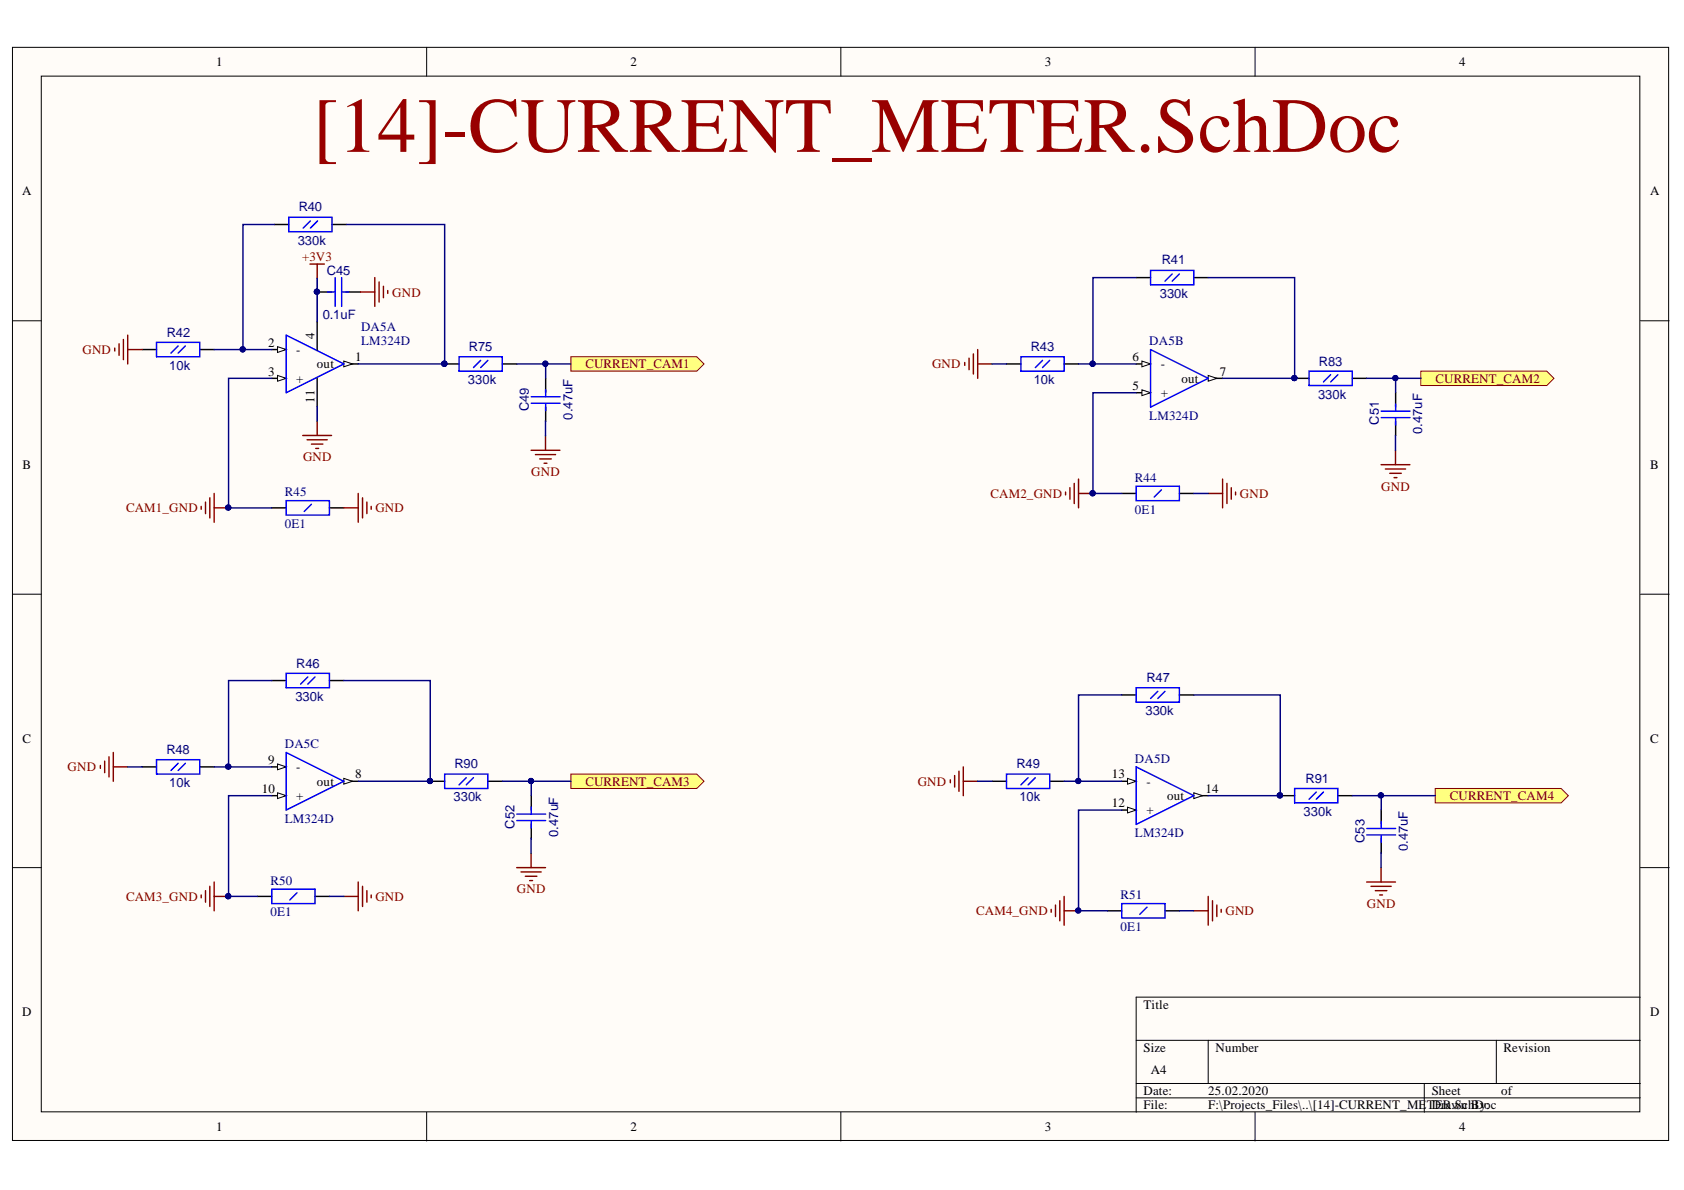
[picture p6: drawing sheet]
<svg xmlns="http://www.w3.org/2000/svg" width="297mm" height="210mm" viewBox="0 0 297 210" stroke-linecap="round" stroke-linejoin="round" font-family="sans-serif">
<defs><g id="words">
<text font-size="13.8" fill="#980000" x="55.1" y="26.8">[14]-CURRENT_METER.SchDoc</text>
<g font-size="2.3">
<text x="38.1" y="11.7">1</text>
<text x="111.2" y="11.7">2</text>
<text x="184.3" y="11.7">3</text>
<text x="257.4" y="11.7">4</text>
<text x="3.9" y="34.5">A</text>
<text x="291.1" y="34.5">A</text>
<text x="55.5" y="59.7" transform="rotate(-90 55.5 59.7)">4</text>
<text x="47.3" y="61.2">2</text>
<text x="52.3" y="62.4">-</text>
<text x="55.9" y="65">out</text>
<text x="62.7" y="63.7">1</text>
<text x="199.8" y="63.7">6</text>
<text x="204.7" y="65">-</text>
<text x="47.3" y="66.2">3</text>
<text x="52.3" y="67.5">+</text>
<text x="55.5" y="71.1" transform="rotate(-90 55.5 71.1)">11</text>
<text x="199.8" y="68.8">5</text>
<text x="204.7" y="70.1">+</text>
<text x="208.4" y="67.5">out</text>
<text x="215.2" y="66.2">7</text>
<text x="4" y="82.7">B</text>
<text x="291.1" y="82.7">B</text>
<text x="4" y="131">C</text>
<text x="291.1" y="131">C</text>
<text x="47.3" y="134.8">9</text>
<text x="52.3" y="136">-</text>
<text x="62.7" y="137.3">8</text>
<text x="196.1" y="137.3">13</text>
<text x="46.2" y="139.8">10</text>
<text x="52.3" y="141.1">+</text>
<text x="55.9" y="138.6">out</text>
<text x="196.1" y="142.4">12</text>
<text x="202.2" y="138.6">-</text>
<text x="202.2" y="143.6">+</text>
<text x="205.8" y="141.1">out</text>
<text x="212.6" y="139.8">14</text>
<text x="3.9" y="179.2">D</text>
<text x="201.7" y="177.9">Title</text>
<text x="291.1" y="179.2">D</text>
<text x="201.7" y="185.6">Size</text>
<text x="214.4" y="185.6">Number</text>
<text x="265.2" y="185.6">Revision</text>
<text x="203" y="189.4">A4</text>
<text x="201.7" y="193.2">Date:</text>
<text x="201.7" y="195.7">File:</text>
<text x="213.1" y="193.2">25.02.2020</text>
<text x="213.1" y="195.7">F:\Projects_Files\..\[14]-CURRENT_ME</text>
<text x="251.7" y="195.7">TDrawn Doc</text>
<text x="252.5" y="193.2">Sheet</text>
<text x="253.1" y="195.7">ER.SchBy:</text>
<text x="264.8" y="193.2">of</text>
<text x="38.1" y="199.5">1</text>
<text x="111.2" y="199.5">2</text>
<text x="184.3" y="199.5">3</text>
<text x="257.4" y="199.5">4</text>
</g>
<g font-size="2.3" fill="#000080">
<text x="52.7" y="37.3">R40</text>
<text x="52.5" y="43.2">330k</text>
<text x="204.9" y="46.6">R41</text>
<text x="57.7" y="48.6">C45</text>
<text x="204.6" y="52.6">330k</text>
<text x="29.4" y="59.4">R42</text>
<text x="56.9" y="56.2">0.1uF</text>
<text x="63.7" y="58.4">DA5A</text>
<text x="29.9" y="65.2">10k</text>
<text x="63.7" y="60.9">LM324D</text>
<text x="82.7" y="61.9">R75</text>
<text x="181.8" y="61.9">R43</text>
<text x="202.7" y="60.9">DA5B</text>
<text x="232.7" y="64.5">R83</text>
<text x="82.5" y="67.8">330k</text>
<text x="182.3" y="67.8">10k</text>
<text x="232.5" y="70.3">330k</text>
<text x="93.3" y="72.5" transform="rotate(-90 93.3 72.5)">C49</text>
<text x="101" y="74" transform="rotate(-90 101 74)">0.47uF</text>
<text x="202.7" y="74.1">LM324D</text>
<text x="243.2" y="75" transform="rotate(-90 243.2 75)">C51</text>
<text x="250.8" y="76.6" transform="rotate(-90 250.8 76.6)">0.47uF</text>
<text x="50.2" y="87.5">R45</text>
<text x="200.2" y="85">R44</text>
<text x="50.2" y="93.1">0E1</text>
<text x="200.2" y="90.6">0E1</text>
<text x="52.3" y="117.8">R46</text>
<text x="52.1" y="123.6">330k</text>
<text x="202.2" y="120.3">R47</text>
<text x="50.2" y="132">DA5C</text>
<text x="202" y="126.2">330k</text>
<text x="29.3" y="133">R48</text>
<text x="80.2" y="135.5">R90</text>
<text x="179.3" y="135.5">R49</text>
<text x="200.2" y="134.5">DA5D</text>
<text x="29.9" y="138.8">10k</text>
<text x="80" y="141.4">330k</text>
<text x="179.8" y="141.4">10k</text>
<text x="230" y="143.9">330k</text>
<text x="230.3" y="138.1">R91</text>
<text x="50.2" y="145.2">LM324D</text>
<text x="90.7" y="146.2" transform="rotate(-90 90.7 146.2)">C52</text>
<text x="98.4" y="147.6" transform="rotate(-90 98.4 147.6)">0.47uF</text>
<text x="200.2" y="147.7">LM324D</text>
<text x="240.7" y="148.7" transform="rotate(-90 240.7 148.7)">C53</text>
<text x="248.3" y="150.2" transform="rotate(-90 248.3 150.2)">0.47uF</text>
<text x="47.7" y="156.1">R50</text>
<text x="47.7" y="161.6">0E1</text>
<text x="197.6" y="158.6">R51</text>
<text x="197.6" y="164.3">0E1</text>
</g>
<g font-size="2.3" fill="#800000">
<text x="53.3" y="46.1">+3V3</text>
<text x="69.2" y="52.3">GND</text>
<text x="14.5" y="62.4">GND</text>
<text x="103.3" y="65">CURRENT_CAM1</text>
<text x="164.4" y="65">GND</text>
<text x="253.2" y="67.5">CURRENT_CAM2</text>
<text x="53.4" y="81.4">GND</text>
<text x="93.7" y="84">GND</text>
<text x="174.7" y="87.8">CAM2_GND</text>
<text x="218.7" y="87.8">GND</text>
<text x="243.7" y="86.5">GND</text>
<text x="22.2" y="90.3">CAM1_GND</text>
<text x="66.2" y="90.3">GND</text>
<text x="11.9" y="136">GND</text>
<text x="103.3" y="138.6">CURRENT_CAM3</text>
<text x="161.9" y="138.6">GND</text>
<text x="255.7" y="141.1">CURRENT_CAM4</text>
<text x="22.2" y="158.9">CAM3_GND</text>
<text x="66.2" y="158.9">GND</text>
<text x="91.2" y="157.6">GND</text>
<text x="172.2" y="161.4">CAM4_GND</text>
<text x="216.2" y="161.4">GND</text>
<text x="241.1" y="160.1">GND</text>
</g>
</g></defs>
<g fill="#fffcf8" stroke="#000" stroke-width=".18">
<path d="M2.2 8.4h292.1v192.8h-292.1z"/>
<path d="M7.3 13.4h281.9v182.7h-281.9z"/>
</g>
<g fill="none" stroke="#000" stroke-width=".18">
<path d="M75.3 8.4v5M148.3 8.4v5M221.4 8.4v5M2.2 56.6h5.1M289.3 56.6h5.1M2.2 104.8h5.1M289.3 104.8h5.1M2.2 153h5.1M289.3 153h5.1M289.3 175.9h-88.9v20.3M75.3 196.2v5.1M148.3 196.2v5.1"/>
<path d="M200.4 183.5h88.9M200.4 191.1h88.9M200.4 193.7h88.9M213.1 183.5v7.6M221.4 196.2v5.1M251.2 191.1v5.1M263.9 183.5v7.6"/>
</g>
<path d="M47.9 61.7h2.6" fill="none" stroke="#000" stroke-width=".25"/>
<path d="M49 61.1l1.5 .6-1.5 .5z" fill="#fffcf8"/>
<path d="M49 61.1l1.5 .6-1.5 .5z" fill="none" stroke="#000" stroke-width=".18"/>
<path d="M60.6 64.2h2.6" fill="none" stroke="#000" stroke-width=".25"/>
<path d="M60.6 63.7l1.6 .5-1.6 .5z" fill="#fffcf8"/>
<path d="M60.6 63.7l1.6 .5-1.6 .5z" fill="none" stroke="#000" stroke-width=".18"/>
<path d="M47.9 66.7h2.6" fill="none" stroke="#000" stroke-width=".25"/>
<path d="M49 66.2l1.5 .5-1.5 .5z" fill="#fffcf8"/>
<path d="M49 66.2l1.5 .5-1.5 .5z" fill="none" stroke="#000" stroke-width=".18"/>
<path d="M50.5 59.1l10.1 5.1-10.1 5.1z" fill="none" stroke="#00f" stroke-width=".25"/>
<path d="M55.9 56.7v5M55.9 66.7v5M200.4 64.2h2.5" fill="none" stroke="#000" stroke-width=".25"/>
<path d="M201.4 63.7l1.5 .5-1.5 .5z" fill="#fffcf8"/>
<path d="M201.4 63.7l1.5 .5-1.5 .5z" fill="none" stroke="#000" stroke-width=".18"/>
<path d="M213.1 66.7h2.6" fill="none" stroke="#000" stroke-width=".25"/>
<path d="M213.1 66.2l1.5 .5-1.5 .5z" fill="#fffcf8"/>
<path d="M213.1 66.2l1.5 .5-1.5 .5z" fill="none" stroke="#000" stroke-width=".18"/>
<path d="M200.4 69.3h2.5" fill="none" stroke="#000" stroke-width=".25"/>
<path d="M201.4 68.8l1.5 .5-1.5 .5z" fill="#fffcf8"/>
<path d="M201.4 68.8l1.5 .5-1.5 .5z" fill="none" stroke="#000" stroke-width=".18"/>
<g fill="none" stroke="#00f" stroke-width=".25">
<path d="M50.9 38.3h7.7v2.6h-7.7zM54.7 39l-1.2 1.2M56 39l-1.3 1.2M57.8 51.5h1.2M59.1 49v5M60.3 49v5M60.3 51.5h1.2M27.6 60.4h7.6v2.5h-7.6zM31.4 61l-1.2 1.3M32.7 61l-1.3 1.3M202.9 61.7l10.2 5-10.2 5.1zM50.5 88.3h7.6v2.5h-7.6z"/>
<path d="M54.9 88.9l-1.2 1.3"/>
</g>
<g fill="none" stroke="#800000" stroke-width=".25">
<path d="M21.8 59.9v3.5M22.5 59.1v5.1M54.7 46.6h2.5M55.9 46.6v2.5M63.6 51.5h2.5M66.1 49v5M66.9 49.7v3.6M67.6 50.5v2M68.4 51.3v.5M20.2 61.4v.5M21 60.6v2.1M22.5 61.7h2.6"/>
<path d="M53.4 76.8h5.1M54.2 77.6h3.5M54.9 78.3h2.1M55.7 79.1h.5M55.9 74.3v2.5M93.7 79.4h5.1M96.2 76.9v2.5M35.5 89.3v.5M36.3 88.6v2M37 87.8v3.6M37.8 89.6h2.5M37.8 87v5.1"/>
<path d="M60.6 89.6h2.6M63.2 87v5.1M63.9 87.8v3.6M64.7 88.6v2M65.5 89.3v.5M94.4 80.2h3.6M95.2 80.9h2M96 81.7h.5"/>
</g>
<path d="M48.4 39.6h2.5M58.6 39.6h2.5M55.9 51.5h2.6M61 51.5h2.6M25.1 61.7h2.5M35.2 61.7h2.6M47.9 89.6h2.6M58.1 89.6h2.5" fill="none" stroke="#000" stroke-width=".25"/>
<g fill="#000080" stroke="#000080" stroke-width=".18">
<circle cx="55.9" cy="51.5" r=".46"/>
<circle cx="40.3" cy="89.5" r=".46"/>
</g>
<path d="M100.7 62.9h22.2l1.3 1.3-1.3 1.3h-22.2z" fill-rule="evenodd" fill="#ffff80" stroke="#800000" stroke-width=".18"/>
<g fill="none" stroke="#000" stroke-width=".25">
<path d="M200.4 49h2.5M210.6 49h2.5M177.5 64.2h2.6M187.7 64.2h2.5M197.9 87h2.5M208 87h2.6M25.1 135.3h2.5M35.2 135.3h2.6M47.9 135.3h2.6M47.9 120h2.6M58.1 120h2.5M45.4 158.1h2.5"/>
<path d="M55.6 158.1h2.5"/>
</g>
<g fill="none" stroke="#00f" stroke-width=".25">
<path d="M202.9 47.7h7.7v2.5h-7.7zM206.8 48.3l-1.3 1.3M208 48.3l-1.2 1.3M180.1 62.9h7.6v2.6h-7.6zM183.9 63.6l-1.3 1.2M185.2 63.6l-1.3 1.2M200.4 85.8h7.6v2.5h-7.6zM204.9 86.4l-1.3 1.3M50.5 118.8h7.6v2.5h-7.6zM54.3 119.4l-1.3 1.3M55.6 119.4l-1.3 1.3M27.6 134h7.6v2.5h-7.6z"/>
<path d="M31.4 134.6l-1.2 1.3M32.7 134.6l-1.3 1.3M47.9 156.8h7.7v2.6h-7.7zM52.4 157.5l-1.3 1.3"/>
</g>
<g fill="none" stroke="#800000" stroke-width=".25">
<path d="M170.2 63.9v.5M170.9 63.2v2M171.7 62.4v3.6M172.5 61.7v5M172.5 64.2h2.5M188 86.8v.5M188.7 86v2.1M189.5 85.3v3.5M190.2 87h2.6M190.2 84.5v5.1M213.1 87h2.6M215.7 84.5v5.1"/>
<path d="M216.4 85.3v3.5M217.2 86v2.1M217.9 86.8v.5M17.7 135v.5M18.5 134.3v2M19.2 133.5v3.5M20 132.7v5.1M20 135.3h2.5M35.5 157.9v.5M36.3 157.1v2M37 156.3v3.6M37.8 158.1h2.5"/>
<path d="M37.8 155.6v5.1M60.6 158.1h2.6M63.2 155.6v5.1M63.9 156.3v3.6M64.7 157.1v2M65.5 157.9v.5"/>
</g>
<g fill="#000080" stroke="#000080" stroke-width=".18">
<circle cx="192.7" cy="87" r=".47"/>
<circle cx="40.3" cy="158.1" r=".47"/>
</g>
<path d="M49 134.8l1.5 .5-1.5 .5z" fill="#fffcf8"/>
<path d="M49 134.8l1.5 .5-1.5 .5z" fill="none" stroke="#000" stroke-width=".18"/>
<path d="M60.6 137.8h2.6" fill="none" stroke="#000" stroke-width=".25"/>
<path d="M60.6 137.3l1.6 .5-1.6 .5z" fill="#fffcf8"/>
<path d="M60.6 137.3l1.6 .5-1.6 .5z" fill="none" stroke="#000" stroke-width=".18"/>
<path d="M47.9 140.3h2.6" fill="none" stroke="#000" stroke-width=".25"/>
<path d="M49 139.8l1.5 .5-1.5 .6z" fill="#fffcf8"/>
<path d="M49 139.8l1.5 .5-1.5 .6z" fill="none" stroke="#000" stroke-width=".18"/>
<path d="M50.5 132.7l10.1 5.1-10.1 5.1zM177.5 136.5h7.7v2.6h-7.7zM181.3 137.2l-1.2 1.2M182.6 137.2l-1.3 1.2M200.4 121.3h7.6v2.5h-7.6zM204.2 121.9l-1.3 1.3M205.5 121.9l-1.3 1.3M197.9 159.4h7.6v2.5h-7.6zM202.3 160l-1.3 1.3" fill="none" stroke="#00f" stroke-width=".25"/>
<path d="M175 137.8h2.5M185.2 137.8h2.5M197.9 137.8h2.5M197.9 122.6h2.5M208 122.6h2.6M195.3 160.7h2.6M205.5 160.7h2.5" fill="none" stroke="#000" stroke-width=".25"/>
<g fill="none" stroke="#800000" stroke-width=".25">
<path d="M167.6 137.6v.5M168.4 136.8v2M169.2 136v3.6M169.9 135.3v5M169.9 137.8h2.6M186.2 159.6v2.1M186.9 158.9v3.5M187.7 158.1v5.1M213.1 158.1v5.1M213.9 158.9v3.5M214.6 159.6v2.1M185.4 160.4v.5"/>
<path d="M187.7 160.7h2.5M210.6 160.7h2.5M215.4 160.4v.5"/>
</g>
<circle cx="190.2" cy="160.6" r=".46" fill="#000080" stroke="#000080" stroke-width=".18"/>
<path d="M198.9 137.3l1.5 .5-1.5 .5z" fill="#fffcf8"/>
<path d="M198.9 137.3l1.5 .5-1.5 .5z" fill="none" stroke="#000" stroke-width=".18"/>
<path d="M210.6 140.3h2.5" fill="none" stroke="#000" stroke-width=".25"/>
<path d="M210.6 139.8l1.5 .5-1.5 .6z" fill="#fffcf8"/>
<path d="M210.6 139.8l1.5 .5-1.5 .6z" fill="none" stroke="#000" stroke-width=".18"/>
<path d="M197.9 142.9h2.5" fill="none" stroke="#000" stroke-width=".25"/>
<path d="M198.9 142.4l1.5 .5-1.5 .5z" fill="#fffcf8"/>
<path d="M198.9 142.4l1.5 .5-1.5 .5z" fill="none" stroke="#000" stroke-width=".18"/>
<g fill="none" stroke="#00f" stroke-width=".25">
<path d="M81 62.9h7.6v2.6h-7.6zM84.8 63.6l-1.3 1.2M86.1 63.6l-1.3 1.2M93.7 70h5.1M93.7 71.1h5.1M96.2 68.7v1.3M96.2 71.3v1.1M230.9 65.5h7.6v2.5h-7.6zM234.7 66.1l-1.3 1.3M236 66.1l-1.3 1.3M243.6 72.5h5.1M243.6 73.7h5.1"/>
<path d="M246.2 71.3v1.2M246.2 73.8v1.2M200.4 135.3l10.2 5-10.2 5.1z"/>
</g>
<path d="M78.4 64.2h2.6M88.6 64.2h2.5M96.2 66.7v2.5M96.2 71.8v2.5M228.4 66.7h2.5M238.5 66.7h2.6M246.2 69.2v2.6M246.2 74.3v2.5" fill="none" stroke="#000" stroke-width=".25"/>
<g fill="#000080" stroke="#000080" stroke-width=".18">
<circle cx="78.4" cy="64.2" r=".47"/>
<circle cx="228.3" cy="66.7" r=".46"/>
</g>
<path d="M246.1 79.4v2.6M243.6 82h5.1M244.4 82.7h3.5M245.1 83.5h2.1M245.9 84.2h.5" fill="none" stroke="#800000" stroke-width=".25"/>
<path d="M250.6 65.5h22.2l1.3 1.2-1.3 1.3h-22.2z" fill-rule="evenodd" fill="#ffff80" stroke="#800000" stroke-width=".18"/>
<path d="M91.1 153h5.1M91.9 153.8h3.6M92.7 154.6h2M93.4 155.3h.5M93.7 150.5v2.5M241.1 155.6h5M241.8 156.3h3.6M242.6 157.1h2M243.4 157.9h.5M243.6 153v2.6" fill="none" stroke="#800000" stroke-width=".25"/>
<path d="M75.9 137.8h2.5M86.1 137.8h2.5M93.7 140.3v2.5M93.7 145.4v2.5M225.8 140.3h2.6M236 140.3h2.5M243.6 142.8v2.6M243.6 147.9v2.6" fill="none" stroke="#000" stroke-width=".25"/>
<g fill="none" stroke="#00f" stroke-width=".25">
<path d="M78.4 136.5h7.7v2.6h-7.7zM82.2 137.2l-1.2 1.2M83.5 137.2l-1.3 1.2M228.4 139.1h7.6v2.5h-7.6zM232.2 139.7l-1.3 1.3M233.4 139.7l-1.2 1.3M91.2 143.6h5M91.2 144.7h5M93.7 142.4v1.2M93.7 144.9v1.2M241.1 146.1h5.1M241.1 147.3h5.1"/>
<path d="M243.6 144.9v1.2M243.6 147.4v1.2"/>
</g>
<g fill="#000080" stroke="#000080" stroke-width=".18">
<circle cx="225.8" cy="140.3" r=".46"/>
<circle cx="75.8" cy="137.8" r=".46"/>
</g>
<g fill="#ffff80" stroke="#800000" stroke-width=".18">
<path d="M100.7 136.5h22.2l1.3 1.3-1.3 1.3h-22.2z" fill-rule="evenodd"/>
<path d="M253.2 139.1h22.2l1.2 1.2-1.2 1.3h-22.2z" fill-rule="evenodd"/>
</g>
<g fill="none" stroke="#000080" stroke-width=".25">
<path d="M48.4 39.6h-5.5v22.1M61.1 39.6h17.3v24.6h-15.2M55.9 49.1v7.6M200.4 49h-7.6v15.2M213.1 49h15.3v17.7h-12.7M37.8 61.7h10.1M47.9 66.7h-7.6v22.9h7.6M55.9 71.7v2.6M91.1 64.2h5.1v2.5M96.2 74.3v2.6M96.2 64.2h4.5M175 64.2h2.5"/>
<path d="M190.2 64.2h10.2M200.4 69.3h-7.6v17.7h5.1M241.1 66.7h5.1v2.5M246.2 76.8l-.1 2.6M246.2 66.7h4.4M210.6 87h2.5M22.5 135.3h2.6M37.8 135.3h10.1M47.9 120h-7.6v15.3M60.6 120h15.3v17.8h-12.7M88.6 137.8h5.1v2.5M93.7 137.8h7"/>
<path d="M172.5 137.8h2.5M187.7 137.8h10.2M197.9 122.6h-7.7v15.2M210.6 122.6h15.2v17.7h-12.7M47.9 140.3h-7.6v17.8h5.1M58.1 158.1h2.5M93.7 147.9v2.6M197.9 142.9h-7.7v17.8h5.1M238.5 140.3h5.1v2.5M243.6 150.5v2.5M243.6 140.3h9.6M208 160.7h2.6"/>
</g>
<g fill="#000080" stroke="#000080" stroke-width=".18">
<circle cx="55.9" cy="51.5" r=".46"/>
<circle cx="40.3" cy="89.5" r=".46"/>
<circle cx="42.8" cy="61.6" r=".46"/>
<circle cx="78.4" cy="64.2" r=".47"/>
<circle cx="192.7" cy="87" r=".47"/>
<circle cx="192.7" cy="64.2" r=".47"/>
<circle cx="228.3" cy="66.7" r=".46"/>
<circle cx="40.3" cy="158.1" r=".47"/>
<circle cx="40.3" cy="135.2" r=".46"/>
<circle cx="75.8" cy="137.8" r=".46"/>
<circle cx="190.2" cy="160.6" r=".46"/>
<circle cx="190.2" cy="137.8" r=".46"/>
<circle cx="225.8" cy="140.3" r=".46"/>
<circle cx="96.2" cy="64.2" r=".46"/>
<circle cx="246.1" cy="66.7" r=".46"/>
<circle cx="93.7" cy="137.8" r=".46"/>
<circle cx="243.6" cy="140.3" r=".46"/>
</g>
<use href="#words"/>
</svg>
